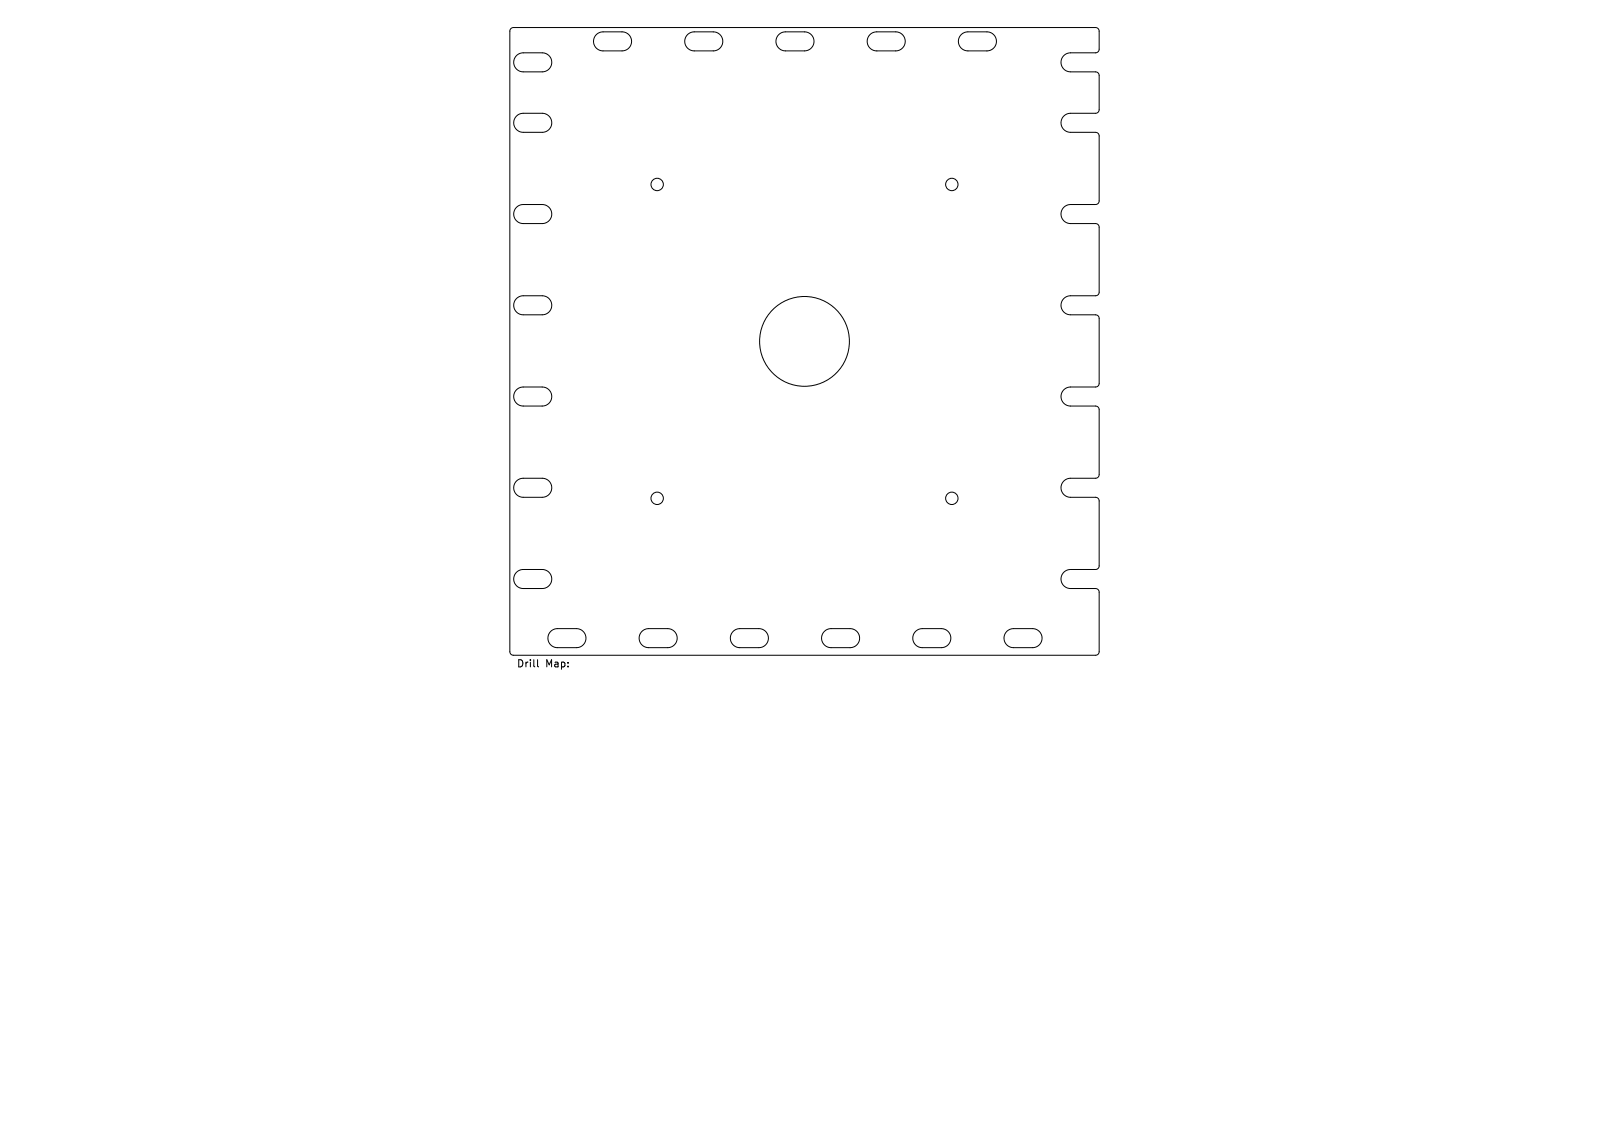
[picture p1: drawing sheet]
<svg xmlns="http://www.w3.org/2000/svg" width="297mm" height="210mm" viewBox="0 0 297 210" stroke-linecap="round" stroke-linejoin="round" font-family="sans-serif">
<defs><g id="words">
<g font-size="1.8">
<text x="95.4" y="123.3">Drill</text>
<text x="100.7" y="123.3">Map:</text>
</g>
</g></defs>
<g fill="none" stroke="#000" stroke-width=".18">
<path d="M94.3 5.3l.5-.2h107.4a.66 .66 0 0 1 .7 .6v3.4a.66 .66 0 0 1-.7 .6h-4.6a1.76 1.76 0 0 0-1.8 1.8 1.76 1.76 0 0 0 1.8 1.8h4.6a.66 .66 0 0 1 .7 .6v6.3a.66 .66 0 0 1-.7 .7h-4.6a1.76 1.76 0 0 0-1.8 1.8 1.76 1.76 0 0 0 1.8 1.7h4.6a.66 .66 0 0 1 .7 .7v12a.66 .66 0 0 1-.7 .6h-4.6a1.76 1.76 0 0 0-1.8 1.8 1.76 1.76 0 0 0 1.8 1.8h4.6a.66 .66 0 0 1 .7 .6v12a.66 .66 0 0 1-.7 .7h-4.6a1.76 1.76 0 0 0-1.8 1.7 1.76 1.76 0 0 0 1.8 1.8h4.6a.66 .66 0 0 1 .7 .7v12a.66 .66 0 0 1-.7 .6h-4.6a1.76 1.76 0 0 0-1.8 1.8 1.76 1.76 0 0 0 1.8 1.7h4.6a.66 .66 0 0 1 .7 .7v12a.66 .66 0 0 1-.7 .7h-4.6a1.76 1.76 0 0 0-1.8 1.7 1.76 1.76 0 0 0 1.8 1.8h4.6a.66 .66 0 0 1 .7 .6v12a.66 .66 0 0 1-.7 .7h-4.6a1.76 1.76 0 0 0-1.8 1.8 1.76 1.76 0 0 0 1.8 1.7h4.6a.66 .66 0 0 1 .7 .7v11a.66 .66 0 0 1-.7 .6h-107.4a.66 .66 0 0 1-.7-.6v-114.6zM95.3 10.3l.5-.4 .7-.1 3.6-.1a1.76 1.76 0 0 1 1.7 1.8 1.76 1.76 0 0 1-1.7 1.8h-3.5a1.76 1.76 0 0 1-1.6-1.1 1.76 1.76 0 0 1 .3-1.9zM110.1 6.4l.5-.4 .6-.1h3.6a1.76 1.76 0 0 1 1.8 1.7 1.76 1.76 0 0 1-1.8 1.8h-3.5a1.76 1.76 0 0 1-1.6-1.1 1.76 1.76 0 0 1 .4-1.9zM126.9 6.4l.5-.4 .6-.1h3.7a1.76 1.76 0 0 1 1.7 1.7 1.76 1.76 0 0 1-1.7 1.8h-3.5a1.76 1.76 0 0 1-1.7-1.1 1.76 1.76 0 0 1 .4-1.9zM143.7 6.4l.6-.4 .6-.1h3.6a1.76 1.76 0 0 1 1.8 1.7 1.76 1.76 0 0 1-1.8 1.8h-3.5a1.76 1.76 0 0 1-1.6-1.1 1.76 1.76 0 0 1 .3-1.9zM160.6 6.4l.5-.4 .6-.1h3.6a1.76 1.76 0 0 1 1.8 1.7 1.76 1.76 0 0 1-1.8 1.8h-3.5a1.76 1.76 0 0 1-1.6-1.1 1.76 1.76 0 0 1 .4-1.9zM177.4 6.4l.5-.4 .7-.1h3.6a1.76 1.76 0 0 1 1.7 1.7 1.76 1.76 0 0 1-1.7 1.8h-3.5a1.76 1.76 0 0 1-1.7-1.1 1.76 1.76 0 0 1 .4-1.9zM95.3 21.4l.5-.3 .7-.2h3.6a1.76 1.76 0 0 1 1.7 1.8 1.76 1.76 0 0 1-1.7 1.7h-3.5a1.76 1.76 0 0 1-1.6-1.1 1.76 1.76 0 0 1 .3-1.9zM95.3 38.3l.5-.4 .7-.2h3.6a1.76 1.76 0 0 1 1.7 1.8 1.76 1.76 0 0 1-1.7 1.8h-3.5a1.76 1.76 0 0 1-1.6-1.1 1.76 1.76 0 0 1 .3-1.9zM95.3 55.1l.5-.4 .7-.1h3.6a1.76 1.76 0 0 1 1.7 1.7 1.76 1.76 0 0 1-1.7 1.8h-3.5a1.76 1.76 0 0 1-1.6-1.1 1.76 1.76 0 0 1 .3-1.9zM95.3 72l.5-.4 .7-.2h3.6a1.76 1.76 0 0 1 1.7 1.8 1.76 1.76 0 0 1-1.7 1.7h-3.5a1.76 1.76 0 0 1-1.6-1 1.76 1.76 0 0 1 .3-1.9zM95.3 88.8l.5-.4 .7-.1h3.6a1.76 1.76 0 0 1 1.7 1.7 1.76 1.76 0 0 1-1.7 1.8h-3.5a1.76 1.76 0 0 1-1.6-1.1 1.76 1.76 0 0 1 .3-1.9z"/>
<path d="M95.3 105.6l.5-.3 .7-.2h3.6a1.76 1.76 0 0 1 1.7 1.8 1.76 1.76 0 0 1-1.7 1.7h-3.5a1.76 1.76 0 0 1-1.6-1.1 1.76 1.76 0 0 1 .3-1.9zM101.6 116.5l.6-.3 .6-.2h3.6a1.76 1.76 0 0 1 1.8 1.8 1.76 1.76 0 0 1-1.8 1.7h-3.5a1.76 1.76 0 0 1-1.6-1.1 1.76 1.76 0 0 1 .3-1.9zM118.5 116.5l.5-.3 .6-.2h3.6a1.76 1.76 0 0 1 1.8 1.8 1.76 1.76 0 0 1-1.8 1.7h-3.5a1.76 1.76 0 0 1-1.6-1.1 1.76 1.76 0 0 1 .4-1.9zM135.3 116.5l.5-.3 .7-.2h3.6a1.76 1.76 0 0 1 1.7 1.8 1.76 1.76 0 0 1-1.7 1.7h-3.5a1.76 1.76 0 0 1-1.6-1.1 1.76 1.76 0 0 1 .3-1.9zM152.1 116.5l.6-.3 .6-.2h3.6a1.76 1.76 0 0 1 1.8 1.8 1.76 1.76 0 0 1-1.8 1.7h-3.5a1.76 1.76 0 0 1-1.6-1.1 1.76 1.76 0 0 1 .3-1.9zM169 116.5l.5-.3 .6-.2h3.7a1.76 1.76 0 0 1 1.7 1.8 1.76 1.76 0 0 1-1.7 1.7h-3.6a1.76 1.76 0 0 1-1.6-1.1 1.76 1.76 0 0 1 .4-1.9zM185.8 116.5l.5-.3 .7-.2h3.6a1.76 1.76 0 0 1 1.8 1.8 1.76 1.76 0 0 1-1.8 1.7h-3.5a1.76 1.76 0 0 1-1.6-1.1 1.76 1.76 0 0 1 .3-1.9zM99.2 121.7v1.2l.2 .2"/>
<circle cx="121.3" cy="34" r="1.14"/>
<circle cx="175.7" cy="34" r="1.14"/>
<circle cx="148.5" cy="63" r="8.3"/>
<circle cx="121.3" cy="92" r="1.14"/>
<circle cx="175.7" cy="92" r="1.14"/>
</g>
<use href="#words"/>
</svg>
